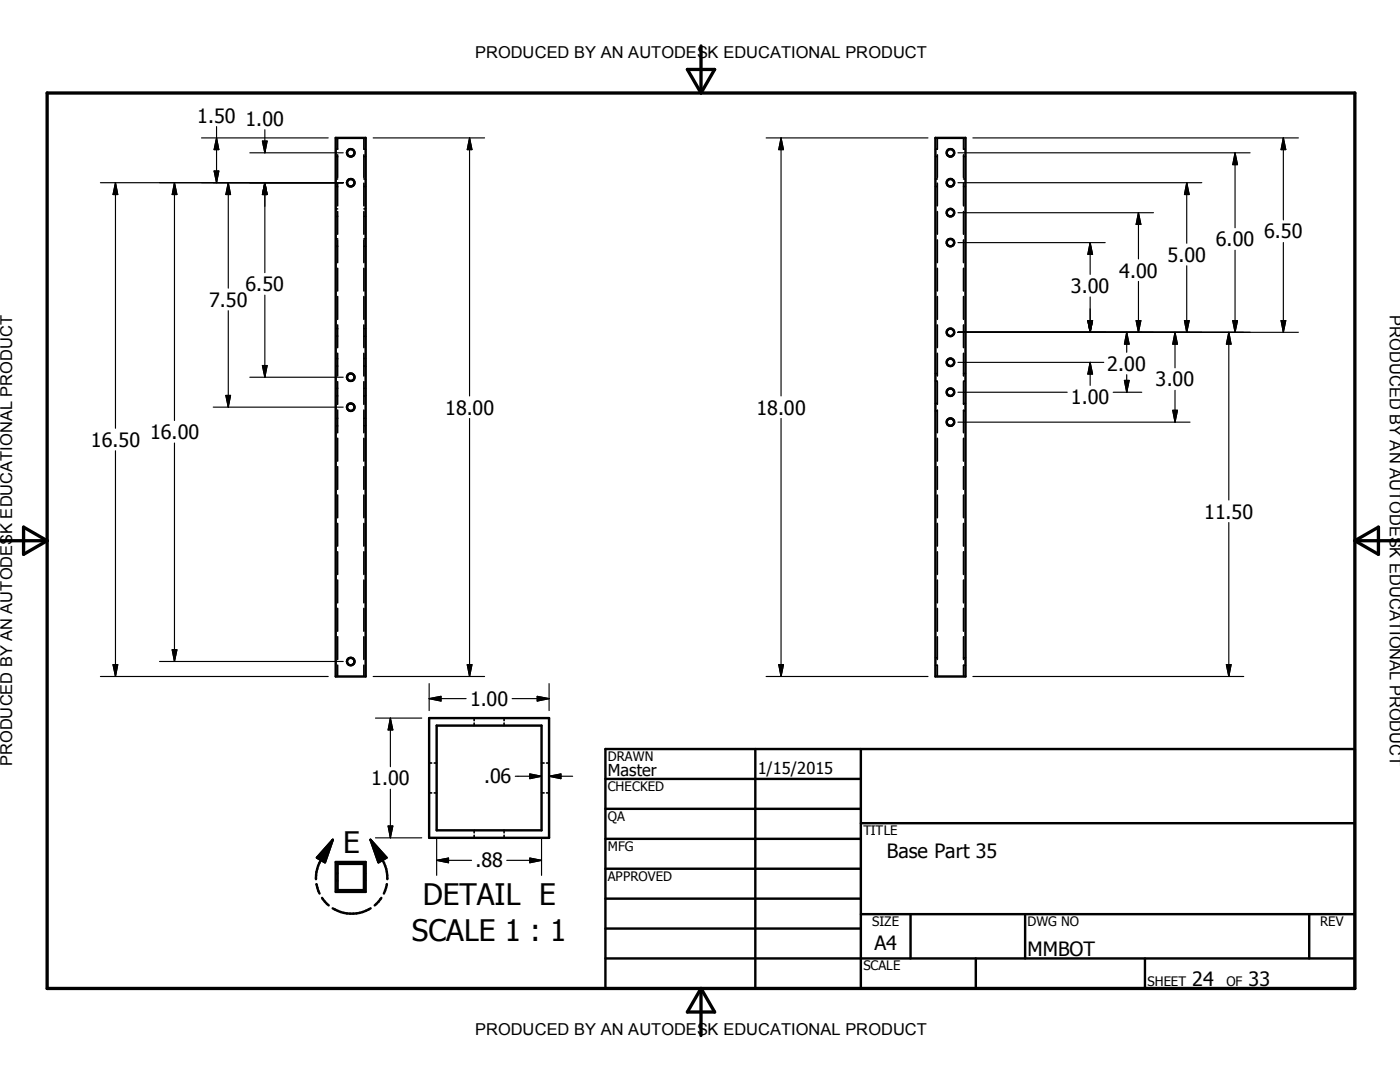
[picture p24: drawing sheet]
<svg xmlns="http://www.w3.org/2000/svg" width="279mm" height="216mm" viewBox="0 0 279 216" stroke-linecap="round" stroke-linejoin="round" font-family="sans-serif">
<defs><g id="words">
<g font-size="5.9">
<text x="68.5" y="170.3">E</text>
<text x="84.4" y="180.7">DETAIL E</text>
<text x="82.2" y="187.7">SCALE 1 : 1</text>
</g>
<g font-size="3.9">
<text x="39.4" y="24.5">1.50</text>
<text x="49" y="25.1">1.00</text>
<text x="252.3" y="47.6">6.50</text>
<text x="233" y="52.2">5.00</text>
<text x="242.7" y="49.1">6.00</text>
<text x="49" y="58.1">6.50</text>
<text x="213.7" y="58.4">3.00</text>
<text x="223.4" y="55.4">4.00</text>
<text x="41.7" y="61.2">7.50</text>
<text x="221" y="74">2.00</text>
<text x="230.6" y="77">3.00</text>
<text x="88.8" y="82.7">18.00</text>
<text x="151" y="82.7">18.00</text>
<text x="213.7" y="80.6">1.00</text>
<text x="18.1" y="89.2">16.50</text>
<text x="30" y="87.6">16.00</text>
<text x="240.3" y="103.5">11.50</text>
<text x="93.8" y="140.8">1.00</text>
<text x="74.1" y="156.6">1.00</text>
<text x="96.6" y="156.3">.06</text>
<text x="94.9" y="173.1">.88</text>
<text x="177" y="171.3">Base Part 35</text>
<text x="174.5" y="189.5">A4</text>
<text x="205.1" y="190.8">MMBOT</text>
<text x="237.9" y="196.7">24</text>
<text x="249.2" y="196.7">33</text>
</g>
<g font-size="3.3">
<text x="94.8" y="11.6">PRODUCED BY AN AUTODESK EDUCATIONAL PRODUCT</text>
<text x="277.4" y="62.9" transform="rotate(90 277.4 62.9)">PRODUCED BY AN AUTODESK EDUCATIONAL PRODUCT</text>
<text x="2.5" y="152.9" transform="rotate(-90 2.5 152.9)">PRODUCED BY AN AUTODESK EDUCATIONAL PRODUCT</text>
<text x="121.3" y="154.9">Master</text>
<text x="151.2" y="154.4">1/15/2015</text>
<text x="94.8" y="206.6">PRODUCED BY AN AUTODESK EDUCATIONAL PRODUCT</text>
</g>
<g font-size="2.6">
<text x="121.3" y="151.8">DRAWN</text>
<text x="121.3" y="157.8">CHECKED</text>
<text x="121.3" y="163.8">QA</text>
<text x="172.3" y="166.6">TITLE</text>
<text x="121.3" y="169.8">MFG</text>
<text x="121.3" y="175.8">APPROVED</text>
<text x="174.1" y="184.8">SIZE</text>
<text x="205.1" y="184.8">DWG NO</text>
<text x="263.5" y="184.8">REV</text>
<text x="172.3" y="193.6">SCALE</text>
<text x="229" y="196.7">SHEET</text>
<text x="244.8" y="196.7">OF</text>
</g>
</g></defs>
<g fill="none" stroke="#000" stroke-width=".48">
<path d="M67 27.5h6v107.5h-6zM186.7 27.5h6v107.5h-6zM85.6 143.3h24v23.9h-24zM87.1 144.8h21v20.9h-21zM120.8 155.4h51M120.8 149.5h149.6v47.7h-149.6zM150.7 149.5v47.7M171.8 149.5v47.7M63.2 176.4l.6 1.9M64.1 171.6l-.8 1.8-.2 2M64.3 179.2l1.3 1.5M67 172h6v6h-6z"/>
<path d="M67.4 172.4h5.2v5.2h-5.2zM76.1 179.2l-1.3 1.5M76.3 171.6l.8 1.8 .2 2M77.2 176.4l-.6 1.9M120.8 161.4h51M120.8 167.4h51M120.8 173.3h51M120.8 179.3h51M171.8 164.3h98.6M66.4 181.2a7.2 7.2 0 0 0 7.6 0M120.8 185.3h51M120.8 191.2h149.6"/>
<path d="M171.8 182.4h98.6M181.7 182.4v8.8M194.7 191.2v6M204.6 182.4v8.8M228.5 191.2v6M261.3 182.4v8.8"/>
<circle cx="70" cy="36.5" r=".74"/>
<circle cx="70" cy="30.5" r=".74"/>
<circle cx="189.7" cy="30.5" r=".75"/>
<circle cx="189.7" cy="36.5" r=".75"/>
<circle cx="189.7" cy="42.4" r=".75"/>
<circle cx="189.7" cy="48.4" r=".74"/>
<circle cx="70" cy="75.3" r=".74"/>
<circle cx="189.7" cy="78.3" r=".74"/>
<circle cx="189.7" cy="72.3" r=".74"/>
<circle cx="189.7" cy="66.3" r=".75"/>
<circle cx="70" cy="81.2" r=".74"/>
<circle cx="189.7" cy="84.2" r=".74"/>
<circle cx="70" cy="132" r=".75"/>
</g>
<g fill="none" stroke="#000" stroke-width=".33">
<path d="M67 29.8h.1M67 31.3h.1M67 35.7h.1M67 37.2h.1M67.3 29.8h.1M67.3 31.3h.1M67.3 35.7h.1M67.3 37.2h.1M67.4 27.5v2.3M67.4 30.9v4.5M67.4 36.6v4.5M72.6 27.5v2.3"/>
<path d="M72.6 30.9v4.5M72.6 36.6v4.5M72.6 29.8h.1M72.6 31.3h.1M72.6 35.7h.1M72.6 37.2h.1M72.9 29.8h.1M72.9 31.3h.1M72.9 35.7h.1M72.9 37.2h.1M186.7 29.8h.1M186.7 31.3h.1"/>
<path d="M186.7 35.7h.1M186.7 37.2h.1M186.9 29.8h.2M186.9 31.3h.2M186.9 35.7h.2M186.9 37.2h.2M187.1 27.5v2.3M187.1 30.9v4.5M187.1 36.6v4.5M192.3 29.8h.1M192.3 31.3h.1M192.3 35.7h.1"/>
<path d="M192.3 37.2h.1M192.3 27.5v2.3M192.3 30.9v4.5M192.3 36.6v4.5M192.6 29.8h.1M192.6 31.3h.1M192.6 35.7h.1M192.6 37.2h.1M67 41.7h.1M67 43.2h.1M67 47.7h.1M67 49.1h.1"/>
<path d="M67.3 41.7h.1M67.3 43.2h.1M67.3 47.7h.1M67.3 49.1h.1M67.4 42.2v4.5M67.4 47.9v4.5M67.4 53.5v4.6M67.4 59.2v4.5M72.6 42.2v4.5M72.6 47.9v4.5M72.6 53.5v4.6M72.6 59.2v4.5"/>
<path d="M72.6 41.7h.1M72.6 43.2h.1M72.6 47.7h.1M72.6 49.1h.1M72.9 41.7h.1M72.9 43.2h.1M72.9 47.7h.1M72.9 49.1h.1M187.1 42.2v4.5M187.1 47.9v4.5M187.1 53.5v4.6M187.1 59.2v4.5"/>
<path d="M192.3 42.2v4.5M192.3 47.9v4.5M192.3 53.5v4.6M192.3 59.2v4.5M67 71.5h.1M67 73h.1M67 77.5h.1M67 79h.1M67 65.6h.1M67 67.1h.1M67.3 71.5h.1M67.3 73h.1"/>
<path d="M67.3 77.5h.1M67.3 79h.1M67.3 65.6h.1M67.3 67.1h.1M67.4 64.8v4.6M67.4 70.5v4.5M67.4 76.2v4.5M72.6 64.8v4.6M72.6 70.5v4.5M72.6 76.2v4.5M72.6 71.5h.1M72.6 73h.1"/>
<path d="M72.6 77.5h.1M72.6 79h.1M72.6 65.6h.1M72.6 67.1h.1M72.9 71.5h.1M72.9 73h.1M72.9 77.5h.1M72.9 79h.1M72.9 65.6h.1M72.9 67.1h.1M186.7 74.5h.1M186.7 76h.1"/>
<path d="M186.9 74.5h.2M186.9 76h.2M187.1 64.8v4.6M187.1 70.5v4.5M187.1 76.2v4.5M192.3 64.8v4.6M192.3 70.5v4.5M192.3 76.2v4.5M192.3 74.5h.1M192.3 76h.1M192.6 74.5h.1M192.6 76h.1"/>
<path d="M67 83.5h.1M67 85h.1M67.3 83.5h.1M67.3 85h.1M67.4 81.8v4.5M67.4 87.5v4.5M67.4 93.1v4.5M67.4 98.8v4.5M72.6 81.8v4.5M72.6 87.5v4.5M72.6 93.1v4.5M72.6 98.8v4.5"/>
<path d="M72.6 83.5h.1M72.6 85h.1M72.9 83.5h.1M72.9 85h.1M186.7 80.5h.1M186.7 82h.1M186.9 80.5h.2M186.9 82h.2M187.1 81.8v4.5M187.1 87.5v4.5M187.1 93.1v4.5M187.1 98.8v4.5"/>
<path d="M192.3 81.8v4.5M192.3 87.5v4.5M192.3 93.1v4.5M192.3 98.8v4.5M192.3 80.5h.1M192.3 82h.1M192.6 80.5h.1M192.6 82h.1M67.4 104.4v4.6M67.4 110.1v4.5M67.4 115.7v4.6M72.6 104.4v4.6"/>
<path d="M72.6 110.1v4.5M72.6 115.7v4.6M187.1 104.4v4.6M187.1 110.1v4.5M187.1 115.7v4.6M192.3 104.4v4.6M192.3 110.1v4.5M192.3 115.7v4.6M67.4 121.4v4.5M67.4 127.1v4.5M67.4 132.7v2.3M72.6 121.4v4.5"/>
<path d="M72.6 127.1v4.5M72.6 132.7v2.3M186.7 131.3h.1M186.7 132.8h.1M186.9 131.3h.2M186.9 132.8h.2M187.1 121.4v4.5M187.1 127.1v4.5M187.1 132.7v2.3M192.3 121.4v4.5M192.3 127.1v4.5M192.3 132.7v2.3"/>
<path d="M192.3 131.3h.1M192.3 132.8h.1M192.6 131.3h.1M192.6 132.8h.1M85.6 152.3h.6M85.6 158.2h.6M86.7 152.3h.4M86.7 158.2h.4M94.6 143.3v.5M94.6 144.3v.5M100.6 143.3v.5M100.6 144.3v.5"/>
<path d="M108.1 152.3h.5M108.1 158.2h.5M109.1 152.3h.5M109.1 158.2h.5M67 174.2h.1M67 175.7h.1M67.3 174.2h.1M67.3 175.7h.1M69.2 172v.1M69.2 172.3v.1M69.2 177.6v.1M69.2 177.8v.2"/>
<path d="M70.7 172v.1M70.7 172.3v.1M70.7 177.6v.1M70.7 177.8v.2M72.6 174.2h.1M72.6 175.7h.1M72.9 174.2h.1M72.9 175.7h.1M94.6 165.7v.5M94.6 166.7v.5M100.6 165.7v.5M100.6 166.7v.5"/>
</g>
<path d="M9.4 18.6h261v178.6h-261zM137.2 13.9h5.4l-2.7 4.7zM139.9 9.2v9.4M0 107.9h9.4M4.7 105.2l4.7 2.7-4.7 2.7zM270.4 107.9h9M270.4 107.9l4.7-2.7v5.4zM139.9 197.2v9.4M139.9 197.2l2.7 4.7h-5.4z" fill="none" stroke="#000" stroke-width=".66"/>
<path d="M66.4 167.6l-2.3 4M66.4 167.6l-1.5 4.5-1.7-1zM73.9 167.6l2.4 4M73.9 167.6l3.2 3.5-1.6 1z" fill="none" stroke="#000" stroke-width=".46"/>
<path d="M66.4 167.6l-1.5 4.5-1.7-1zM73.9 167.6l3.2 3.5-1.6 1z" fill="#000" stroke="#000" stroke-width=".46"/>
<g fill="none" stroke="#000" stroke-width=".23">
<path d="M20 36.5h48.5M23 36.5l.5 2.3h-.9zM23 36.5v49M34.8 36.5l.5 2.3h-.9zM34.8 36.5v47.4M40.2 27.5h25.3M42.7 34.1h1l-.5 2.4zM43.2 25.3v11.2M43.2 27.5l.5 2.4h-1zM45.6 36.5l.4 2.3h-.9zM45.6 36.5v21M49.9 30.5h18.6"/>
<path d="M52.4 28.2h.9l-.4 2.3zM52.9 25.9v4.6M52.9 36.5v17.9M52.9 36.5l.4 2.3h-.9zM74.5 27.5h22.2M93.7 27.5l.5 2.4h-1zM93.7 27.5v51.5M152.9 27.5h32.3M155.9 27.5l.5 2.4h-1zM155.9 27.5v51.5M191.2 36.5h48.6M191.2 30.5h58.3"/>
<path d="M194.2 27.5h64.9M236.8 36.5l.5 2.3h-.9zM236.8 36.5v12M246.5 30.5v14.9M246.5 30.5l.5 2.4h-1zM256.1 27.5l.5 2.4h-.9zM256.1 27.5v16.4M52.9 58.9v16.4M191.2 48.4h29.4M191.2 42.4h39M217.6 48.4v6.4M217.6 59.3v7"/>
<path d="M217.6 48.4l.4 2.3h-.9zM227.2 42.4v9.3M227.2 56.2v10.1M227.2 42.4l.5 2.4h-1zM236.8 53v13.3M246.5 49.9v16.4M256.1 48.4v17.9M45.1 78.9h.9l-.4 2.3zM45.6 62v19.2M49.9 75.3h18.6M52.4 72.9h.9l-.4 2.4zM191.2 66.3h67.9"/>
<path d="M191.2 72.3h29.1M191.2 78.3h21.8M217.1 64h.9l-.4 2.3zM217.6 72.3v4.6M217.6 72.3l.4 2.3h-.9zM222.2 78.3h5.7M224.4 75.9h.9l-.4 2.4zM224.9 66.3v4M224.9 74.8v3.5M224.9 66.3l.4 2.4h-.9zM226.7 64h1l-.5 2.3zM234.5 66.3l.5 2.4h-1z"/>
<path d="M234.5 66.3v7.1M234.5 77.9v6.3M236.4 64h.9l-.5 2.3zM245.2 66.3l.5 2.4h-.9zM245.2 66.3v33.5M246 64h1l-.5 2.3zM255.7 64h.9l-.5 2.3zM23 89.9v45.1M34.8 88.4v43.6M42.6 81.2h25.9M93.7 83.5v51.5M155.9 83.5v51.5"/>
<path d="M191.2 84.2h46.3M234 81.9h1l-.5 2.3zM245.2 104.3v30.7M20 135h45.5M22.6 132.6h.9l-.5 2.4zM31.8 132h36.7M34.4 129.7h.9l-.5 2.3zM74.5 135h22.2M85.6 139.4h7.4M85.6 139.4l2.4-.5v1zM85.6 136.4v5.4M93.2 132.6h1l-.5 2.4z"/>
<path d="M102.2 139.4h7.4M107.2 138.9l2.4 .5-2.4 .5zM109.6 136.4v5.4M152.9 135h32.3M155.4 132.6h1l-.5 2.4zM194.2 135h54M244.8 132.6h.9l-.5 2.4zM74.9 143.3h9.3M77.9 143.3v9.7M77.9 157.5v9.7M77.9 143.3l.5 2.3h-.9zM102.8 154.9h5.3"/>
<path d="M105.7 154.4l2.4 .5-2.4 .5zM109.6 154.9h4.7M109.6 154.9l2.3-.5v1zM74.9 167.2h9.3M77.5 164.8h.9l-.5 2.4zM87.1 171.7h7M87.1 171.7l2.4-.5v1zM87.1 167.2v7.5M101.1 171.7h7M105.7 171.2l2.4 .5-2.4 .5zM108.1 167.2v7.5"/>
</g>
<g fill="#000" stroke="#000" stroke-width=".23">
<path d="M23 36.5l.5 2.3h-.9zM34.8 36.5l.5 2.3h-.9zM42.7 34.1h1l-.5 2.4zM43.2 27.5l.5 2.4h-1zM45.6 36.5l.4 2.3h-.9zM52.4 28.2h.9l-.4 2.3zM52.9 36.5l.4 2.3h-.9zM93.7 27.5l.5 2.4h-1zM155.9 27.5l.5 2.4h-1zM236.8 36.5l.5 2.3h-.9zM246.5 30.5l.5 2.4h-1zM256.1 27.5l.5 2.4h-.9z"/>
<path d="M217.6 48.4l.4 2.3h-.9zM227.2 42.4l.5 2.4h-1zM45.1 78.9h.9l-.4 2.3zM52.4 72.9h.9l-.4 2.4zM217.1 64h.9l-.4 2.3zM217.6 72.3l.4 2.3h-.9zM224.4 75.9h.9l-.4 2.4zM224.9 66.3l.4 2.4h-.9zM226.7 64h1l-.5 2.3zM234.5 66.3l.5 2.4h-1zM236.4 64h.9l-.5 2.3zM245.2 66.3l.5 2.4h-.9z"/>
<path d="M246 64h1l-.5 2.3zM255.7 64h.9l-.5 2.3zM234 81.9h1l-.5 2.3zM22.6 132.6h.9l-.5 2.4zM34.4 129.7h.9l-.5 2.3zM85.6 139.4l2.4-.5v1zM93.2 132.6h1l-.5 2.4zM107.2 138.9l2.4 .5-2.4 .5zM155.4 132.6h1l-.5 2.4zM244.8 132.6h.9l-.5 2.4zM77.9 143.3l.5 2.3h-.9zM105.7 154.4l2.4 .5-2.4 .5z"/>
<path d="M109.6 154.9l2.3-.5v1zM77.5 164.8h.9l-.5 2.4zM87.1 171.7l2.4-.5v1zM105.7 171.2l2.4 .5-2.4 .5z"/>
</g>
<use href="#words"/>
</svg>
